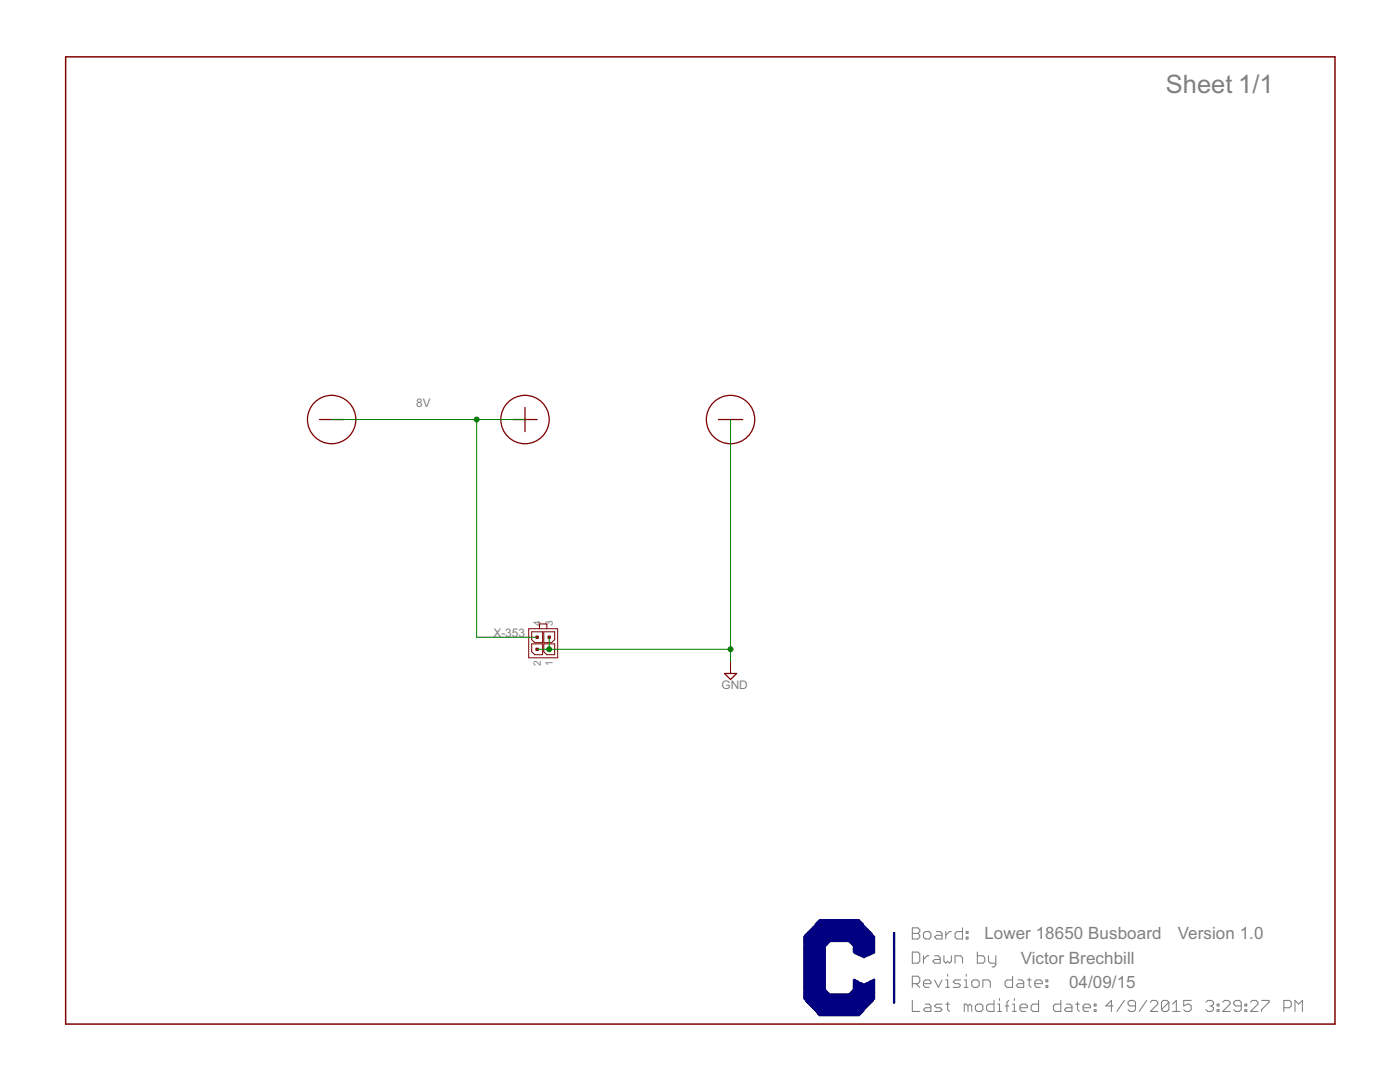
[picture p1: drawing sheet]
<svg xmlns="http://www.w3.org/2000/svg" width="279mm" height="216mm" viewBox="0 0 279 216" stroke-linecap="round" stroke-linejoin="round" font-family="sans-serif">
<defs><g id="words">
<text font-size="5.7" fill="#808080" x="232.7" y="18.6">Sheet 1/1</text>
<g font-size="3.8" fill="#808080">
<text x="196.5" y="187.5">Lower 18650 Busboard</text>
<text x="235.1" y="187.5">Version 1.0</text>
<text x="203.7" y="192.3">Victor Brechbill</text>
<text x="213.3" y="197.1">04/09/15</text>
</g>
<g font-size="2.6" fill="#808080">
<text x="83.1" y="81.3">8V</text>
<text x="98.5" y="127.1">X-353</text>
<text x="144" y="137.4">GND</text>
</g>
<g font-size="2.3" fill="#808080">
<text x="107.9" y="124.9" transform="rotate(-90 107.9 124.9)">4</text>
<text x="110.3" y="124.9" transform="rotate(-90 110.3 124.9)">3</text>
<text x="107.9" y="132.9" transform="rotate(-90 107.9 132.9)">2</text>
<text x="110.3" y="132.9" transform="rotate(-90 110.3 132.9)">1</text>
</g>
</g></defs>
<g fill="#808080" stroke="#808080" stroke-width=".21">
<path d="M182.1 185.1v2.3z"/>
<path d="M182.1 185.1h1.1z"/>
<path d="M183.2 185.1l.4 .4z"/>
<path d="M183.6 185.5v.4z"/>
<path d="M183.6 185.9l-.4 .3z"/>
<path d="M183.2 186.2l.4 .4z"/>
<path d="M183.6 186.6v.4z"/>
<path d="M183.6 187l-.4 .4z"/>
<path d="M182.1 187.4h1.1z"/>
<path d="M182.1 186.2h1.1z"/>
<path d="M184.7 187.4h.7z"/>
<path d="M185.8 187l-.4 .4z"/>
<path d="M185.8 186.2v.8z"/>
<path d="M185.4 185.9l.4 .3z"/>
<path d="M184.7 185.9h.7z"/>
<path d="M184.3 186.2l.4-.3z"/>
<path d="M184.3 186.2v.8z"/>
<path d="M184.3 187l.4 .4z"/>
<path d="M186.9 185.9h.7z"/>
<path d="M187.6 185.9l.4 .3z"/>
<path d="M188 186.2v1.2z"/>
<path d="M186.9 187.4h1.1z"/>
<path d="M186.5 187l.4 .4z"/>
<path d="M186.5 187l.4-.4z"/>
<path d="M186.9 186.6h1.1z"/>
<path d="M188.7 185.9v1.5z"/>
<path d="M188.7 186.6l.8-.7z"/>
<path d="M189.5 185.9h.4z"/>
<path d="M192.1 185.1v2.3z"/>
<path d="M191 187.4h1.1z"/>
<path d="M190.6 187l.4 .4z"/>
<path d="M190.6 186.2v.8z"/>
<path d="M190.6 186.2l.4-.3z"/>
<path d="M191 185.9h1.1z"/>
<path d="M192.8 185.9h.4z"/>
<path d="M193.2 185.9v.3z"/>
<path d="M192.8 186.2h.4z"/>
<path d="M192.8 185.9v.3z"/>
<path d="M192.8 187h.4z"/>
<path d="M193.2 187v.4z"/>
<path d="M192.8 187.4h.4z"/>
<path d="M192.8 187v.4z"/>
<path d="M182.1 194.8v2.2z"/>
<path d="M182.1 194.8h1.1z"/>
<path d="M183.2 194.8l.4 .4z"/>
<path d="M183.6 195.2v.7z"/>
<path d="M183.6 195.9l-.4 .4z"/>
<path d="M182.1 196.3h1.1z"/>
<path d="M182.8 196.3l.8 .7z"/>
<path d="M184.7 197h.7z"/>
<path d="M184.3 196.6l.4 .4z"/>
<path d="M184.3 195.9v.7z"/>
<path d="M184.3 195.9l.4-.4z"/>
<path d="M184.7 195.5h.7z"/>
<path d="M185.4 195.5l.4 .4z"/>
<path d="M185.8 195.9v.4z"/>
<path d="M184.3 196.3h1.5z"/>
<path d="M186.5 195.5l.8 1.5z"/>
<path d="M188 195.5l-.7 1.5z"/>
<path d="M188.7 195.5h.4z"/>
<path d="M189.1 195.5v1.5z"/>
<path d="M188.7 197h.8z"/>
<path d="M189.1 194.4v.4z"/>
<path d="M190.2 197h1.1z"/>
<path d="M191.7 196.6l-.4 .4z"/>
<path d="M191.3 196.3l.4 .3z"/>
<path d="M190.6 196.3h.7z"/>
<path d="M190.2 195.9l.4 .4z"/>
<path d="M190.2 195.9l.4-.4z"/>
<path d="M190.6 195.5h1.1z"/>
<path d="M192.4 195.5h.4z"/>
<path d="M192.8 195.5v1.5z"/>
<path d="M192.4 197h.8z"/>
<path d="M192.8 194.4v.4z"/>
<path d="M194.3 197h.8z"/>
<path d="M195.4 196.6l-.3 .4z"/>
<path d="M195.4 195.9v.7z"/>
<path d="M195.1 195.5l.3 .4z"/>
<path d="M194.3 195.5h.8z"/>
<path d="M193.9 195.9l.4-.4z"/>
<path d="M193.9 195.9v.7z"/>
<path d="M193.9 196.6l.4 .4z"/>
<path d="M196.2 195.5v1.5z"/>
<path d="M196.2 195.5h1.1z"/>
<path d="M197.3 195.5l.3 .4z"/>
<path d="M197.6 195.9v1.1z"/>
<path d="M202.1 194.8v2.2z"/>
<path d="M201 197h1.1z"/>
<path d="M200.6 196.6l.4 .4z"/>
<path d="M200.6 195.9v.7z"/>
<path d="M200.6 195.9l.4-.4z"/>
<path d="M201 195.5h1.1z"/>
<path d="M203.2 195.5h.7z"/>
<path d="M203.9 195.5l.4 .4z"/>
<path d="M204.3 195.9v1.1z"/>
<path d="M203.2 197h1.1z"/>
<path d="M202.8 196.6l.4 .4z"/>
<path d="M202.8 196.6l.4-.3z"/>
<path d="M203.2 196.3h1.1z"/>
<path d="M205.4 195.2v1.4z"/>
<path d="M205.4 196.6l.4 .4z"/>
<path d="M205 195.5h.8z"/>
<path d="M206.9 197h.7z"/>
<path d="M206.5 196.6l.4 .4z"/>
<path d="M206.5 195.9v.7z"/>
<path d="M206.9 195.5l-.4 .4z"/>
<path d="M206.9 195.5h.7z"/>
<path d="M207.6 195.5l.4 .4z"/>
<path d="M208 195.9v.4z"/>
<path d="M206.5 196.3h1.5z"/>
<path d="M208.7 195.5h.4z"/>
<path d="M209.1 195.5v.4z"/>
<path d="M208.7 195.9h.4z"/>
<path d="M208.7 195.5v.4z"/>
<path d="M208.7 196.6h.4z"/>
<path d="M209.1 196.6v.4z"/>
<path d="M208.7 197h.4z"/>
<path d="M208.7 196.6v.4z"/>
<path d="M182.1 199.6v2.2z"/>
<path d="M182.1 201.8h1.5z"/>
<path d="M184.7 200.4h.7z"/>
<path d="M185.4 200.4l.4 .3z"/>
<path d="M185.8 200.7v1.1z"/>
<path d="M184.7 201.8h1.1z"/>
<path d="M184.3 201.5l.4 .3z"/>
<path d="M184.3 201.5l.4-.4z"/>
<path d="M184.7 201.1h1.1z"/>
<path d="M186.5 201.8h1.1z"/>
<path d="M187.6 201.8l.4-.3z"/>
<path d="M187.6 201.1l.4 .4z"/>
<path d="M186.9 201.1h.7z"/>
<path d="M186.5 200.7l.4 .4z"/>
<path d="M186.5 200.7l.4-.3z"/>
<path d="M186.9 200.4h1.1z"/>
<path d="M189.1 200v1.5z"/>
<path d="M189.1 201.5l.4 .3z"/>
<path d="M188.7 200.4h.8z"/>
<path d="M192.4 200.4v1.4z"/>
<path d="M192.4 200.4h.4z"/>
<path d="M192.8 200.4l.4 .3z"/>
<path d="M193.2 200.7v1.1z"/>
<path d="M193.2 200.7l.4-.3z"/>
<path d="M193.6 200.4l.3 .3z"/>
<path d="M193.9 200.7v1.1z"/>
<path d="M195.1 201.8h.7z"/>
<path d="M195.8 201.8l.4-.3z"/>
<path d="M196.2 200.7v.8z"/>
<path d="M195.8 200.4l.4 .3z"/>
<path d="M195.1 200.4h.7z"/>
<path d="M194.7 200.7l.4-.3z"/>
<path d="M194.7 200.7v.8z"/>
<path d="M194.7 201.5l.4 .3z"/>
<path d="M198.4 199.6v2.2z"/>
<path d="M197.3 201.8h1.1z"/>
<path d="M196.9 201.5l.4 .3z"/>
<path d="M196.9 200.7v.8z"/>
<path d="M196.9 200.7l.4-.3z"/>
<path d="M197.3 200.4h1.1z"/>
<path d="M199.1 200.4h.4z"/>
<path d="M199.5 200.4v1.4z"/>
<path d="M199.1 201.8h.8z"/>
<path d="M199.5 199.2v.4z"/>
<path d="M201 200v1.8z"/>
<path d="M201 200l.3-.4z"/>
<path d="M200.6 200.7h.7z"/>
<path d="M202.1 200.4h.3z"/>
<path d="M202.4 200.4v1.4z"/>
<path d="M202.1 201.8h.7z"/>
<path d="M202.4 199.2v.4z"/>
<path d="M203.9 201.8h.8z"/>
<path d="M203.6 201.5l.3 .3z"/>
<path d="M203.6 200.7v.8z"/>
<path d="M203.6 200.7l.3-.3z"/>
<path d="M203.9 200.4h.8z"/>
<path d="M204.7 200.4l.3 .3z"/>
<path d="M205 200.7v.4z"/>
<path d="M203.6 201.1h1.4z"/>
<path d="M207.3 199.6v2.2z"/>
<path d="M206.1 201.8h1.2z"/>
<path d="M205.8 201.5l.3 .3z"/>
<path d="M205.8 200.7v.8z"/>
<path d="M205.8 200.7l.3-.3z"/>
<path d="M206.1 200.4h1.2z"/>
<path d="M211.7 199.6v2.2z"/>
<path d="M210.6 201.8h1.1z"/>
<path d="M210.2 201.5l.4 .3z"/>
<path d="M210.2 200.7v.8z"/>
<path d="M210.2 200.7l.4-.3z"/>
<path d="M210.6 200.4h1.1z"/>
<path d="M212.8 200.4h.8z"/>
<path d="M213.6 200.4l.3 .3z"/>
<path d="M213.9 200.7v1.1z"/>
<path d="M212.8 201.8h1.1z"/>
<path d="M212.4 201.5l.4 .3z"/>
<path d="M212.8 201.1l-.4 .4z"/>
<path d="M212.8 201.1h1.1z"/>
<path d="M215 200v1.5z"/>
<path d="M215 201.5l.4 .3z"/>
<path d="M214.7 200.4h.7z"/>
<path d="M216.5 201.8h.8z"/>
<path d="M216.2 201.5l.3 .3z"/>
<path d="M216.2 200.7v.8z"/>
<path d="M216.2 200.7l.3-.3z"/>
<path d="M216.5 200.4h.8z"/>
<path d="M217.3 200.4l.3 .3z"/>
<path d="M217.6 200.7v.4z"/>
<path d="M216.2 201.1h1.4z"/>
<path d="M218.4 200.4h.3z"/>
<path d="M218.7 200.4v.3z"/>
<path d="M218.4 200.7h.3z"/>
<path d="M218.4 200.4v.3z"/>
<path d="M218.4 201.5h.3z"/>
<path d="M218.7 201.5v.3z"/>
<path d="M218.4 201.8h.3z"/>
<path d="M218.4 201.5v.3z"/>
<path d="M221.8 199.6v2.2z"/>
<path d="M220.7 200.7l1.1-1.1z"/>
<path d="M220.7 200.7h1.5z"/>
<path d="M224.4 199.6l-1.5 2.2z"/>
<path d="M225.1 201.5l.4 .3z"/>
<path d="M225.5 201.8h.7z"/>
<path d="M226.2 201.8l.4-.3z"/>
<path d="M226.6 200v1.5z"/>
<path d="M226.2 199.6l.4 .4z"/>
<path d="M225.5 199.6h.7z"/>
<path d="M225.5 199.6l-.4 .4z"/>
<path d="M225.1 200v.4z"/>
<path d="M225.1 200.4l.4 .3z"/>
<path d="M225.5 200.7h1.1z"/>
<path d="M228.8 199.6l-1.4 2.2z"/>
<path d="M229.6 201.8h1.5z"/>
<path d="M229.6 201.8l1.5-1.4z"/>
<path d="M231.1 200v.4z"/>
<path d="M230.7 199.6l.4 .4z"/>
<path d="M229.9 199.6h.8z"/>
<path d="M229.9 199.6l-.3 .4z"/>
<path d="M231.8 200v1.5z"/>
<path d="M231.8 200l.4-.4z"/>
<path d="M232.2 199.6h.7z"/>
<path d="M232.9 199.6l.4 .4z"/>
<path d="M233.3 200v1.5z"/>
<path d="M232.9 201.8l.4-.3z"/>
<path d="M232.2 201.8h.7z"/>
<path d="M231.8 201.5l.4 .3z"/>
<path d="M233.3 200l-1.5 1.5z"/>
<path d="M234 200.4l.8-.8z"/>
<path d="M234.8 199.6v2.2z"/>
<path d="M234 201.8h1.5z"/>
<path d="M236.2 199.6h1.5z"/>
<path d="M236.2 199.6v1.1z"/>
<path d="M236.2 200.7l.8-.3z"/>
<path d="M237 200.4h.3z"/>
<path d="M237.3 200.4l.4 .3z"/>
<path d="M237.7 200.7v.8z"/>
<path d="M237.3 201.8l.4-.3z"/>
<path d="M236.6 201.8h.7z"/>
<path d="M236.2 201.5l.4 .3z"/>
<path d="M240.7 200l.3-.4z"/>
<path d="M241 199.6h.8z"/>
<path d="M241.8 199.6l.4 .4z"/>
<path d="M242.2 200v.4z"/>
<path d="M241.8 200.7l.4-.3z"/>
<path d="M241.4 200.7h.4z"/>
<path d="M241.8 200.7l.4 .4z"/>
<path d="M242.2 201.1v.4z"/>
<path d="M241.8 201.8l.4-.3z"/>
<path d="M241 201.8h.8z"/>
<path d="M240.7 201.5l.3 .3z"/>
<path d="M242.9 200.4h.4z"/>
<path d="M243.3 200.4v.3z"/>
<path d="M242.9 200.7h.4z"/>
<path d="M242.9 200.4v.3z"/>
<path d="M242.9 201.5h.4z"/>
<path d="M243.3 201.5v.3z"/>
<path d="M242.9 201.8h.4z"/>
<path d="M242.9 201.5v.3z"/>
<path d="M244 201.8h1.5z"/>
<path d="M244 201.8l1.5-1.4z"/>
<path d="M245.5 200v.4z"/>
<path d="M245.1 199.6l.4 .4z"/>
<path d="M244.4 199.6h.7z"/>
<path d="M244 200l.4-.4z"/>
<path d="M246.2 201.5l.4 .3z"/>
<path d="M246.6 201.8h.7z"/>
<path d="M247.3 201.8l.4-.3z"/>
<path d="M247.7 200v1.5z"/>
<path d="M247.3 199.6l.4 .4z"/>
<path d="M246.6 199.6h.7z"/>
<path d="M246.6 199.6l-.4 .4z"/>
<path d="M246.2 200v.4z"/>
<path d="M246.2 200.4l.4 .3z"/>
<path d="M246.6 200.7h1.1z"/>
<path d="M248.5 200.4h.3z"/>
<path d="M248.8 200.4v.3z"/>
<path d="M248.5 200.7h.3z"/>
<path d="M248.5 200.4v.3z"/>
<path d="M248.5 201.5h.3z"/>
<path d="M248.8 201.5v.3z"/>
<path d="M248.5 201.8h.3z"/>
<path d="M248.5 201.5v.3z"/>
<path d="M249.6 201.8h1.4z"/>
<path d="M249.6 201.8l1.4-1.4z"/>
<path d="M251 200v.4z"/>
<path d="M250.7 199.6l.3 .4z"/>
<path d="M249.9 199.6h.8z"/>
<path d="M249.6 200l.3-.4z"/>
<path d="M251.8 199.6h1.5z"/>
<path d="M253.3 199.6v.4z"/>
<path d="M253.3 200l-1.5 1.5z"/>
<path d="M251.8 201.5v.3z"/>
<path d="M256.2 199.6v2.2z"/>
<path d="M256.2 199.6h1.1z"/>
<path d="M257.3 199.6l.4 .4z"/>
<path d="M257.7 200v.7z"/>
<path d="M257.7 200.7l-.4 .4z"/>
<path d="M256.2 201.1h1.1z"/>
<path d="M258.4 199.6v2.2z"/>
<path d="M258.4 199.6l.8 .8z"/>
<path d="M259.2 200.4l.7-.8z"/>
<path d="M259.9 199.6v2.2z"/>
<path d="M182.1 190v2.2z"/>
<path d="M182.1 192.2h1.1z"/>
<path d="M183.6 191.8l-.4 .4z"/>
<path d="M183.6 190.3v1.5z"/>
<path d="M183.2 190l.4 .3z"/>
<path d="M182.1 190h1.1z"/>
<path d="M184.3 190.7v1.5z"/>
<path d="M185 190.7l-.7 .8z"/>
<path d="M185 190.7h.4z"/>
<path d="M186.5 190.7h.8z"/>
<path d="M187.3 190.7l.3 .4z"/>
<path d="M187.6 191.1v1.1z"/>
<path d="M186.5 192.2h1.1z"/>
<path d="M186.2 191.8l.3 .4z"/>
<path d="M186.2 191.8l.3-.3z"/>
<path d="M186.5 191.5h1.1z"/>
<path d="M188.4 190.7v1.1z"/>
<path d="M188.4 191.8l.3 .4z"/>
<path d="M188.7 192.2l.4-.4z"/>
<path d="M189.1 191.8l.4 .4z"/>
<path d="M189.5 192.2l.4-.4z"/>
<path d="M189.9 190.7v1.1z"/>
<path d="M190.6 190.7v1.5z"/>
<path d="M190.6 190.7h1.1z"/>
<path d="M191.7 190.7l.4 .4z"/>
<path d="M192.1 191.1v1.1z"/>
<path d="M195.1 190v2.2z"/>
<path d="M195.1 192.2h1.1z"/>
<path d="M196.2 192.2l.3-.4z"/>
<path d="M196.5 191.1v.7z"/>
<path d="M196.2 190.7l.3 .4z"/>
<path d="M195.1 190.7h1.1z"/>
<path d="M197.3 190.7v1.1z"/>
<path d="M197.3 191.8l.3 .4z"/>
<path d="M197.6 192.2h1.1z"/>
<path d="M198.7 190.7v1.9z"/>
<path d="M198.7 192.6l-.3 .3z"/>
<path d="M198 192.9h.4z"/>
</g>
<g fill="#800000" stroke="#800000" stroke-width=".3">
<path d="M13.1 11.3v193z"/>
<path d="M13.1 204.3h253.3z"/>
<path d="M266.4 11.3v193z"/>
<path d="M13.1 11.3h253.3z"/>
</g>
<g fill="none" stroke="#800000" stroke-width=".25">
<circle cx="66.2" cy="83.7" r="4.8"/>
<circle cx="104.8" cy="83.7" r="4.8"/>
<circle cx="145.8" cy="83.7" r="4.8"/>
</g>
<g fill="#800000" stroke="#800000" stroke-width=".25">
<path d="M63.8 83.7h4.8z"/>
<path d="M104.8 81.3v4.8z"/>
<path d="M102.4 83.7h4.8z"/>
<path d="M143.4 83.7h4.8z"/>
<path d="M144.6 134.4h2.4z"/>
<path d="M147 134.4l-1.2 1.2z"/>
<path d="M144.6 134.4l1.2 1.2z"/>
</g>
<g fill="#800000" stroke="#800000" stroke-width=".2">
<path d="M106.7 130.6h1.6z"/>
<path d="M108.3 128.5v2.1z"/>
<path d="M106.1 128.5h2.2z"/>
<path d="M106.1 128.5v1.5z"/>
<path d="M106.1 130l.6 .6z"/>
<path d="M109.1 130.6h1.6z"/>
<path d="M110.7 128.5v2.1z"/>
<path d="M108.5 128.5h2.2z"/>
<path d="M108.5 128.5v1.5z"/>
<path d="M108.5 130l.6 .6z"/>
<path d="M106.7 128.2h1.6z"/>
<path d="M108.3 126.1v2.1z"/>
<path d="M106.1 126.1h2.2z"/>
<path d="M106.1 126.1v1.5z"/>
<path d="M106.1 127.6l.6 .6z"/>
<path d="M110.7 126.1v1.5z"/>
<path d="M108.5 126.1h2.2z"/>
<path d="M108.5 126.1v2.1z"/>
<path d="M108.5 128.2h1.6z"/>
<path d="M110.1 128.2l.6-.6z"/>
<path d="M105.5 125.5v5.8z"/>
<path d="M105.5 131.3h5.8z"/>
<path d="M111.3 125.5v5.8z"/>
<path d="M109.1 125.5h2.2z"/>
<path d="M107.7 125.5h1.4z"/>
<path d="M105.5 125.5h2.2z"/>
<path d="M107.7 124.5v1z"/>
<path d="M107.7 124.5h1.4z"/>
<path d="M109.1 124.5v1z"/>
<path d="M145.8 132v2.4z"/>
</g>
<g fill="#800000" stroke="#800000" stroke-width=".2">
<path d="M107 126.9h.4v.5h-.4z"/>
<path d="M107 129.3h.4v.5h-.4z"/>
<path d="M109.4 129.3h.4v.5h-.4z"/>
<path d="M109.4 126.9h.4v.5h-.4z"/>
</g>
<g fill="#008000" stroke="#008000" stroke-width=".2">
<path d="M95.1 83.7h9.7z"/>
<path d="M66.2 83.7h28.9z"/>
<path d="M95.1 83.7v43.4z"/>
<path d="M95.1 127.1h12.1z"/>
<path d="M145.8 83.7v45.9z"/>
<path d="M109.6 129.6h36.2z"/>
<path d="M107.2 129.6h2.4z"/>
<path d="M145.8 129.6v2.4z"/>
<path d="M109.6 127.1v2.5z"/>
<circle cx="95.1" cy="83.7" r=".49"/>
<circle cx="109.6" cy="129.6" r=".49"/>
<circle cx="145.8" cy="129.6" r=".49"/>
</g>
<g fill="#000080" stroke="#000080" stroke-width=".2">
<path d="M163.5 202.6h8v.1h-8z"/>
<path d="M163.4 202.4h8.2v.2h-8.2z"/>
<path d="M163.2 202.3h8.6v.1h-8.6z"/>
<path d="M163.1 202.2h8.8v.1h-8.8z"/>
<path d="M163.1 202h8.9v.2h-8.9z"/>
<path d="M163 201.9h9.1v.1h-9.1z"/>
<path d="M162.8 201.8h9.5v.1h-9.5z"/>
<path d="M162.7 201.6h9.7v.2h-9.7z"/>
<path d="M162.6 201.5h9.8v.1h-9.8z"/>
<path d="M162.4 201.4h10.2v.1h-10.2z"/>
<path d="M162.3 201.2h10.4v.2h-10.4z"/>
<path d="M162.2 201.1h10.6v.1h-10.6z"/>
<path d="M162 201h11v.1h-11z"/>
<path d="M161.9 200.9h11.2v.1h-11.2z"/>
<path d="M161.8 200.7h11.4v.1h-11.4z"/>
<path d="M161.6 200.6h11.8v.1h-11.8z"/>
<path d="M161.5 200.4h12v.2h-12z"/>
<path d="M161.4 200.3h12.2v.1h-12.2z"/>
<path d="M161.2 200.2h12.6v.1h-12.6z"/>
<path d="M161.1 200h12.8v.2h-12.8z"/>
<path d="M178.3 200h.3v.2h-.3z"/>
<path d="M161 199.9h13v.1h-13z"/>
<path d="M178.3 199.9h.3v.1h-.3z"/>
<path d="M160.8 199.8h13.4v.1h-13.4z"/>
<path d="M178.3 199.8h.3v.1h-.3z"/>
<path d="M160.8 199.6h13.5v.2h-13.5z"/>
<path d="M178.3 199.6h.3v.2h-.3z"/>
<path d="M160.7 199.5h13.6v.1h-13.6z"/>
<path d="M178.3 199.5h.3v.1h-.3z"/>
<path d="M160.6 199.4h13.8v.1h-13.8z"/>
<path d="M178.3 199.4h.3v.1h-.3z"/>
<path d="M160.4 199.2h14.2v.2h-14.2z"/>
<path d="M178.3 199.2h.3v.2h-.3z"/>
<path d="M160.4 199.1h14.2v.1h-14.2z"/>
<path d="M178.3 199.1h.3v.1h-.3z"/>
<path d="M160.4 199h14.2v.1h-14.2z"/>
<path d="M178.3 199h.3v.1h-.3z"/>
<path d="M160.4 198.8h14.2v.2h-14.2z"/>
<path d="M178.3 198.8h.3v.2h-.3z"/>
<path d="M160.4 198.7h14.2v.1h-14.2z"/>
<path d="M178.3 198.7h.3v.1h-.3z"/>
<path d="M160.4 198.6h14.2v.1h-14.2z"/>
<path d="M178.3 198.6h.3v.1h-.3z"/>
<path d="M160.4 198.4h14.2v.2h-14.2z"/>
<path d="M178.3 198.4h.3v.2h-.3z"/>
<path d="M160.4 198.3h14.2v.1h-14.2z"/>
<path d="M178.3 198.3h.3v.1h-.3z"/>
<path d="M160.4 198.2h5.1v.1h-5.1z"/>
<path d="M169.5 198.2h5.1v.1h-5.1z"/>
<path d="M178.3 198.2h.3v.1h-.3z"/>
<path d="M160.4 198h5v.2h-5z"/>
<path d="M169.6 198h5v.2h-5z"/>
<path d="M178.3 198h.3v.2h-.3z"/>
<path d="M160.4 197.9h4.8v.1h-4.8z"/>
<path d="M169.8 197.9h4.8v.1h-4.8z"/>
<path d="M178.3 197.9h.3v.1h-.3z"/>
<path d="M160.4 197.8h4.7v.1h-4.7z"/>
<path d="M169.9 197.8h4.7v.1h-4.7z"/>
<path d="M178.3 197.8h.3v.1h-.3z"/>
<path d="M160.4 197.6h4.6v.2h-4.6z"/>
<path d="M170 197.6h4.6v.2h-4.6z"/>
<path d="M178.3 197.6h.3v.2h-.3z"/>
<path d="M160.4 197.5h4.4v.1h-4.4z"/>
<path d="M170.2 197.5h4.4v.1h-4.4z"/>
<path d="M178.3 197.5h.3v.1h-.3z"/>
<path d="M160.4 197.4h4.3v.1h-4.3z"/>
<path d="M170.3 197.4h4.3v.1h-4.3z"/>
<path d="M178.3 197.4h.3v.1h-.3z"/>
<path d="M160.4 197.3h4.3v.1h-4.3z"/>
<path d="M170.3 197.3h4.3v.1h-4.3z"/>
<path d="M178.3 197.3h.3v.1h-.3z"/>
<path d="M160.4 197.1h4.3v.1h-4.3z"/>
<path d="M170.3 197.1h4.3v.1h-4.3z"/>
<path d="M178.3 197.1h.3v.1h-.3z"/>
<path d="M160.4 197h4.3v.1h-4.3z"/>
<path d="M170.3 197h4.3v.1h-4.3z"/>
<path d="M178.3 197h.3v.1h-.3z"/>
<path d="M160.4 196.8h4.3v.2h-4.3z"/>
<path d="M170.3 196.8h4.3v.2h-4.3z"/>
<path d="M178.3 196.8h.3v.2h-.3z"/>
<path d="M160.4 196.7h4.3v.1h-4.3z"/>
<path d="M170.3 196.7h4.3v.1h-4.3z"/>
<path d="M178.3 196.7h.3v.1h-.3z"/>
<path d="M160.4 196.6h4.3v.1h-4.3z"/>
<path d="M170.3 196.6h4.3v.1h-4.3z"/>
<path d="M178.3 196.6h.3v.1h-.3z"/>
<path d="M160.4 196.4h4.3v.2h-4.3z"/>
<path d="M170.3 196.4h4.3v.2h-4.3z"/>
<path d="M178.3 196.4h.3v.2h-.3z"/>
<path d="M160.4 196.3h4.3v.1h-4.3z"/>
<path d="M170.3 196.3h4.3v.1h-4.3z"/>
<path d="M178.3 196.3h.3v.1h-.3z"/>
<path d="M160.4 196.2h4.3v.1h-4.3z"/>
<path d="M170.3 196.2h1.9v.1h-1.9z"/>
<path d="M172.7 196.2h1.9v.1h-1.9z"/>
<path d="M178.3 196.2h.3v.1h-.3z"/>
<path d="M160.4 196h4.3v.2h-4.3z"/>
<path d="M170.3 196h1.6v.2h-1.6z"/>
<path d="M173 196h1.6v.2h-1.6z"/>
<path d="M178.3 196h.3v.2h-.3z"/>
<path d="M160.4 195.9h4.3v.1h-4.3z"/>
<path d="M170.3 195.9h1.2v.1h-1.2z"/>
<path d="M173.2 195.9h1.4v.1h-1.4z"/>
<path d="M178.3 195.9h.3v.1h-.3z"/>
<path d="M160.4 195.8h4.3v.1h-4.3z"/>
<path d="M170.3 195.8h1.1v.1h-1.1z"/>
<path d="M173.5 195.8h1.1v.1h-1.1z"/>
<path d="M178.3 195.8h.3v.1h-.3z"/>
<path d="M160.4 195.6h4.3v.2h-4.3z"/>
<path d="M170.3 195.6h.8v.2h-.8z"/>
<path d="M173.8 195.6h.8v.2h-.8z"/>
<path d="M178.3 195.6h.3v.2h-.3z"/>
<path d="M160.4 195.5h4.3v.1h-4.3z"/>
<path d="M170.3 195.5h.5v.1h-.5z"/>
<path d="M174 195.5h.6v.1h-.6z"/>
<path d="M178.3 195.5h.3v.1h-.3z"/>
<path d="M160.4 195.4h4.3v.1h-4.3z"/>
<path d="M170.4 195.4l.2 .1z"/>
<path d="M174.3 195.4h.3v.1h-.3z"/>
<path d="M178.3 195.4h.3v.1h-.3z"/>
<path d="M160.4 195.2h4.3v.2h-4.3z"/>
<path d="M178.3 195.2h.3v.2h-.3z"/>
<path d="M160.4 195.1h4.3v.1h-4.3z"/>
<path d="M178.3 195.1h.3v.1h-.3z"/>
<path d="M160.4 195h4.3v.1h-4.3z"/>
<path d="M178.3 195h.3v.1h-.3z"/>
<path d="M160.4 194.8h4.3v.2h-4.3z"/>
<path d="M178.3 194.8h.3v.2h-.3z"/>
<path d="M160.4 194.7h4.3v.1h-4.3z"/>
<path d="M178.3 194.7h.3v.1h-.3z"/>
<path d="M160.4 194.6h4.3v.1h-4.3z"/>
<path d="M178.3 194.6h.3v.1h-.3z"/>
<path d="M160.4 194.4h4.3v.2h-4.3z"/>
<path d="M178.3 194.4h.3v.2h-.3z"/>
<path d="M160.4 194.3h4.3v.1h-4.3z"/>
<path d="M178.3 194.3h.3v.1h-.3z"/>
<path d="M160.4 194.2h4.3v.1h-4.3z"/>
<path d="M178.3 194.2h.3v.1h-.3z"/>
<path d="M160.4 194h4.3v.2h-4.3z"/>
<path d="M178.3 194h.3v.2h-.3z"/>
<path d="M160.4 193.9h4.3v.1h-4.3z"/>
<path d="M178.3 193.9h.3v.1h-.3z"/>
<path d="M160.4 193.8h4.3v.1h-4.3z"/>
<path d="M178.3 193.8h.3v.1h-.3z"/>
<path d="M160.4 193.7h4.3v.1h-4.3z"/>
<path d="M178.3 193.7h.3v.1h-.3z"/>
<path d="M160.4 193.5h4.3v.1h-4.3z"/>
<path d="M178.3 193.5h.3v.1h-.3z"/>
<path d="M160.4 193.4h4.3v.1h-4.3z"/>
<path d="M178.3 193.4h.3v.1h-.3z"/>
<path d="M160.4 193.3h4.3v.1h-4.3z"/>
<path d="M178.3 193.3h.3v.1h-.3z"/>
<path d="M160.4 193.1h4.3v.1h-4.3z"/>
<path d="M178.3 193.1h.3v.1h-.3z"/>
<path d="M160.4 193h4.3v.1h-4.3z"/>
<path d="M178.3 193h.3v.1h-.3z"/>
<path d="M160.4 192.8h4.3v.2h-4.3z"/>
<path d="M178.3 192.8h.3v.2h-.3z"/>
<path d="M160.4 192.7h4.3v.1h-4.3z"/>
<path d="M178.3 192.7h.3v.1h-.3z"/>
<path d="M160.4 192.6h4.3v.1h-4.3z"/>
<path d="M178.3 192.6h.3v.1h-.3z"/>
<path d="M160.4 192.4h4.3v.2h-4.3z"/>
<path d="M178.3 192.4h.3v.2h-.3z"/>
<path d="M160.4 192.3h4.3v.1h-4.3z"/>
<path d="M178.3 192.3h.3v.1h-.3z"/>
<path d="M160.4 192.2h4.3v.1h-4.3z"/>
<path d="M178.3 192.2h.3v.1h-.3z"/>
<path d="M160.4 192h4.3v.2h-4.3z"/>
<path d="M178.3 192h.3v.2h-.3z"/>
<path d="M160.4 191.9h4.3v.1h-4.3z"/>
<path d="M178.3 191.9h.3v.1h-.3z"/>
<path d="M160.4 191.8h4.3v.1h-4.3z"/>
<path d="M178.3 191.8h.3v.1h-.3z"/>
<path d="M160.4 191.6h4.3v.2h-4.3z"/>
<path d="M178.3 191.6h.3v.2h-.3z"/>
<path d="M160.4 191.5h4.3v.1h-4.3z"/>
<path d="M178.3 191.5h.3v.1h-.3z"/>
<path d="M160.4 191.4h4.3v.1h-4.3z"/>
<path d="M178.3 191.4h.3v.1h-.3z"/>
<path d="M160.4 191.2h4.3v.2h-4.3z"/>
<path d="M178.3 191.2h.3v.2h-.3z"/>
<path d="M160.4 191.1h4.3v.1h-4.3z"/>
<path d="M178.3 191.1h.3v.1h-.3z"/>
<path d="M160.4 191h4.3v.1h-4.3z"/>
<path d="M172.3 191h.3v.1h-.3z"/>
<path d="M178.3 191h.3v.1h-.3z"/>
<path d="M160.4 190.8h4.3v.2h-4.3z"/>
<path d="M172 190.8h.8v.2h-.8z"/>
<path d="M178.3 190.8h.3v.2h-.3z"/>
<path d="M160.4 190.7h4.3v.1h-4.3z"/>
<path d="M171.8 190.7h1.3v.1h-1.3z"/>
<path d="M178.3 190.7h.3v.1h-.3z"/>
<path d="M160.4 190.6h4.3v.1h-4.3z"/>
<path d="M171.4 190.6h2.1v.1h-2.1z"/>
<path d="M178.3 190.6h.3v.1h-.3z"/>
<path d="M160.4 190.4h4.3v.2h-4.3z"/>
<path d="M171.1 190.4h2.7v.2h-2.7z"/>
<path d="M178.3 190.4h.3v.2h-.3z"/>
<path d="M160.4 190.3h4.3v.1h-4.3z"/>
<path d="M170.8 190.3h3.2v.1h-3.2z"/>
<path d="M178.3 190.3h.3v.1h-.3z"/>
<path d="M160.4 190.2h4.3v.1h-4.3z"/>
<path d="M170.6 190.2h3.7v.1h-3.7z"/>
<path d="M178.3 190.2h.3v.1h-.3z"/>
<path d="M160.4 190.1h4.3v.1h-4.3z"/>
<path d="M170.4 190.1h4.2v.1h-4.2z"/>
<path d="M178.3 190.1h.3v.1h-.3z"/>
<path d="M160.4 189.9h4.3v.1h-4.3z"/>
<path d="M170.3 189.9h4.3v.1h-4.3z"/>
<path d="M178.3 189.9h.3v.1h-.3z"/>
<path d="M160.4 189.8h4.3v.1h-4.3z"/>
<path d="M170.3 189.8h4.3v.1h-4.3z"/>
<path d="M178.3 189.8h.3v.1h-.3z"/>
<path d="M160.4 189.7h4.3v.1h-4.3z"/>
<path d="M170.3 189.7h4.3v.1h-4.3z"/>
<path d="M178.3 189.7h.3v.1h-.3z"/>
<path d="M160.4 189.5h4.3v.1h-4.3z"/>
<path d="M170.3 189.5h4.3v.1h-4.3z"/>
<path d="M178.3 189.5h.3v.1h-.3z"/>
<path d="M160.4 189.4h4.3v.1h-4.3z"/>
<path d="M170.3 189.4h4.3v.1h-4.3z"/>
<path d="M178.3 189.4h.3v.1h-.3z"/>
<path d="M160.4 189.3h4.3v.1h-4.3z"/>
<path d="M170.3 189.3h4.3v.1h-4.3z"/>
<path d="M178.3 189.3h.3v.1h-.3z"/>
<path d="M160.4 189.1h4.3v.1h-4.3z"/>
<path d="M170.3 189.1h4.3v.1h-4.3z"/>
<path d="M178.3 189.1h.3v.1h-.3z"/>
<path d="M160.4 189h4.3v.1h-4.3z"/>
<path d="M170.3 189h4.3v.1h-4.3z"/>
<path d="M178.3 189h.3v.1h-.3z"/>
<path d="M160.4 188.8h4.3v.2h-4.3z"/>
<path d="M170.3 188.8h4.3v.2h-4.3z"/>
<path d="M178.3 188.8h.3v.2h-.3z"/>
<path d="M160.4 188.7h4.4v.1h-4.4z"/>
<path d="M170.3 188.7h4.3v.1h-4.3z"/>
<path d="M178.3 188.7h.3v.1h-.3z"/>
<path d="M160.4 188.6h4.6v.1h-4.6z"/>
<path d="M170.2 188.6h4.4v.1h-4.4z"/>
<path d="M178.3 188.6h.3v.1h-.3z"/>
<path d="M160.4 188.4h4.7v.2h-4.7z"/>
<path d="M170 188.4h4.6v.2h-4.6z"/>
<path d="M178.3 188.4h.3v.2h-.3z"/>
<path d="M160.4 188.3h4.8v.1h-4.8z"/>
<path d="M169.9 188.3h4.7v.1h-4.7z"/>
<path d="M178.3 188.3h.3v.1h-.3z"/>
<path d="M160.4 188.2h5v.1h-5z"/>
<path d="M169.8 188.2h4.8v.1h-4.8z"/>
<path d="M178.3 188.2h.3v.1h-.3z"/>
<path d="M160.4 188h5v.2h-5z"/>
<path d="M169.6 188h5v.2h-5z"/>
<path d="M178.3 188h.3v.2h-.3z"/>
<path d="M160.4 187.9h5.2v.1h-5.2z"/>
<path d="M169.5 187.9h5.1v.1h-5.1z"/>
<path d="M178.3 187.9h.3v.1h-.3z"/>
<path d="M160.4 187.8h14.2v.1h-14.2z"/>
<path d="M178.3 187.8h.3v.1h-.3z"/>
<path d="M160.4 187.6h14.2v.2h-14.2z"/>
<path d="M178.3 187.6h.3v.2h-.3z"/>
<path d="M160.4 187.5h14.2v.1h-14.2z"/>
<path d="M178.3 187.5h.3v.1h-.3z"/>
<path d="M160.4 187.4h14.2v.1h-14.2z"/>
<path d="M178.3 187.4h.3v.1h-.3z"/>
<path d="M160.4 187.2h14.2v.2h-14.2z"/>
<path d="M178.3 187.2h.3v.2h-.3z"/>
<path d="M160.4 187.1h14.2v.1h-14.2z"/>
<path d="M178.3 187.1h.3v.1h-.3z"/>
<path d="M160.4 187h14.2v.1h-14.2z"/>
<path d="M178.3 187h.3v.1h-.3z"/>
<path d="M160.4 186.8h14.2v.2h-14.2z"/>
<path d="M178.3 186.8h.3v.2h-.3z"/>
<path d="M160.6 186.7h13.8v.1h-13.8z"/>
<path d="M178.3 186.7h.3v.1h-.3z"/>
<path d="M160.6 186.6h13.7v.1h-13.7z"/>
<path d="M178.3 186.6h.3v.1h-.3z"/>
<path d="M160.7 186.5h13.5v.1h-13.5z"/>
<path d="M178.3 186.5h.3v.1h-.3z"/>
<path d="M160.8 186.3h13.2v.1h-13.2z"/>
<path d="M178.3 186.3h.3v.1h-.3z"/>
<path d="M161 186.2h13v.1h-13z"/>
<path d="M178.3 186.2h.3v.1h-.3z"/>
<path d="M161.1 186.1h12.8v.1h-12.8z"/>
<path d="M178.3 186.1h.3v.1h-.3z"/>
<path d="M161.2 185.9h12.6v.1h-12.6z"/>
<path d="M161.4 185.8h12.2v.1h-12.2z"/>
<path d="M161.5 185.7h12v.1h-12z"/>
<path d="M161.6 185.5h11.8v.1h-11.8z"/>
<path d="M161.8 185.4h11.4v.1h-11.4z"/>
<path d="M161.9 185.3h11.2v.1h-11.2z"/>
<path d="M162 185.1h11v.2h-11z"/>
<path d="M162.2 185h10.6v.1h-10.6z"/>
<path d="M162.3 184.8h10.4v.2h-10.4z"/>
<path d="M162.4 184.7h10.2v.1h-10.2z"/>
<path d="M162.6 184.6h9.8v.1h-9.8z"/>
<path d="M162.7 184.4h9.6v.2h-9.6z"/>
<path d="M162.7 184.3h9.6v.1h-9.6z"/>
<path d="M162.8 184.2h9.3v.1h-9.3z"/>
<path d="M163 184h9v.2h-9z"/>
<path d="M163.1 183.9h8.8v.1h-8.8z"/>
<path d="M163.2 183.8h8.6v.1h-8.6z"/>
<path d="M163.4 183.6h8.2v.2h-8.2z"/>
<path d="M163.5 183.5h8v.1h-8z"/>
</g>
<use href="#words"/>
</svg>
